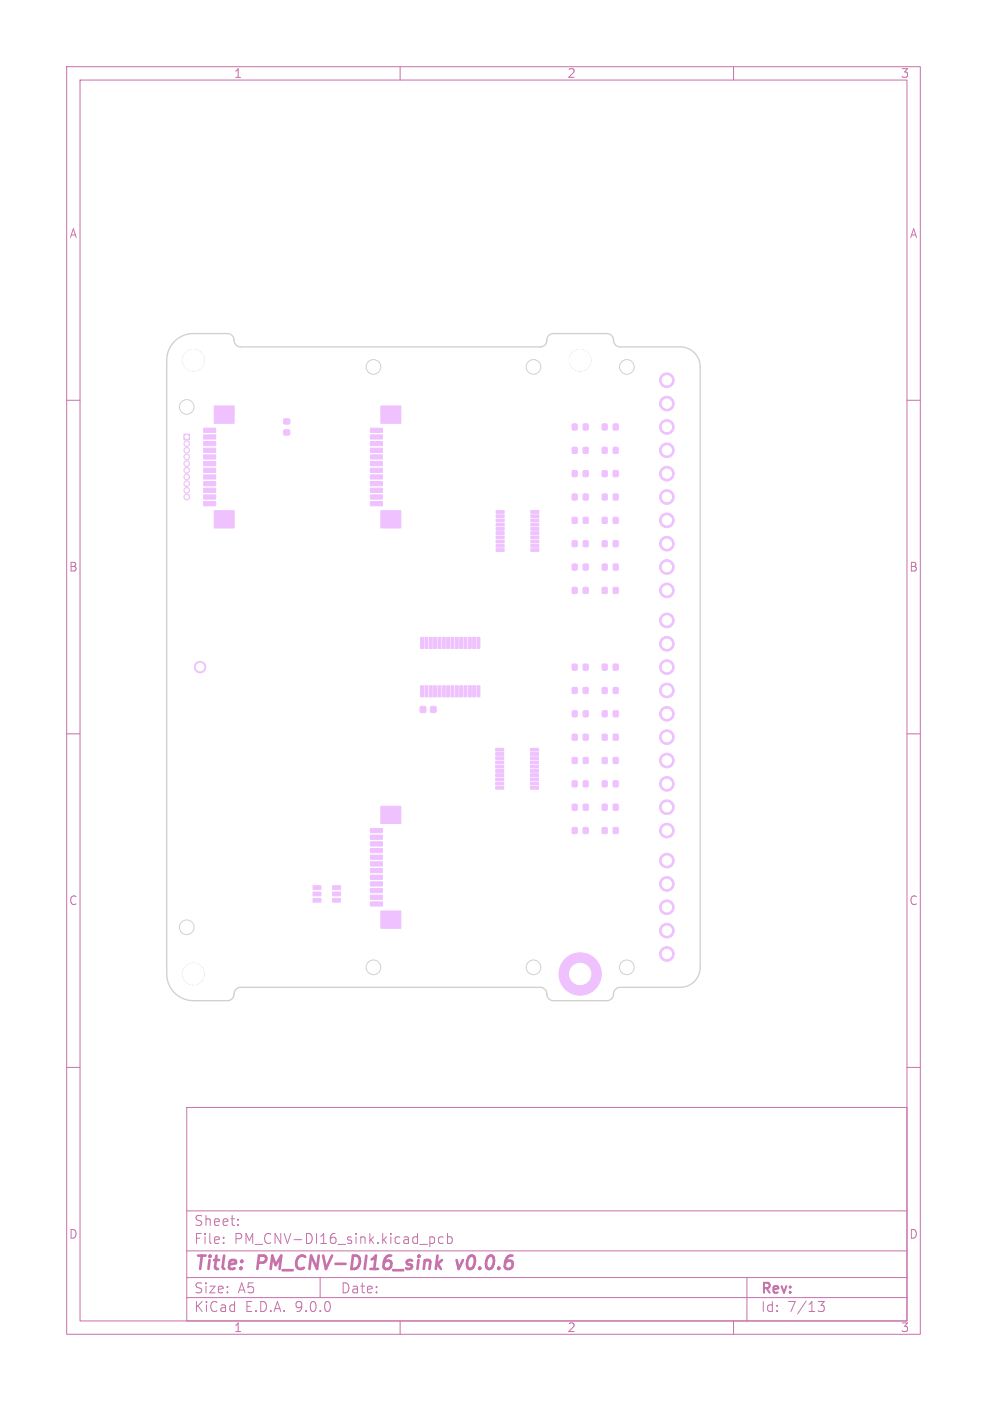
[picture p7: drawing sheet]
<svg xmlns="http://www.w3.org/2000/svg" width="148mm" height="210mm" viewBox="0 0 148 210" stroke-linecap="round" stroke-linejoin="round" font-family="sans-serif">
<defs><g id="words">
<g font-size="2.8" fill="#c872ab">
<text x="29" y="190.9">Title:</text>
<text x="38.7" y="190.9">PM_CNV-DI16_sink</text>
<text x="69.4" y="190.9">v0.0.6</text>
</g>
<g font-size="2.1" fill="#c872ab">
<text x="29" y="184">Sheet:</text>
<text x="29" y="186.7">File:</text>
<text x="35.1" y="186.7">PM_CNV-DI16_sink.kicad_pcb</text>
<text x="29" y="196.9">KiCad</text>
<text x="29" y="194.1">Size:</text>
<text x="35.7" y="194.1">A5</text>
<text x="36.7" y="196.9">E.D.A.</text>
<text x="44.3" y="196.9">9.0.0</text>
<text x="51" y="194.1">Date:</text>
<text x="114" y="194.3">Rev:</text>
<text x="114" y="196.9">Id:</text>
<text x="118.1" y="196.9">7/13</text>
</g>
<g font-size="1.8" fill="#c872ab">
<text x="35" y="11.9">1</text>
<text x="85" y="11.9">2</text>
<text x="135" y="11.9">3</text>
<text x="10.3" y="35.9">A</text>
<text x="136.4" y="35.9">A</text>
<text x="10.3" y="85.9">B</text>
<text x="136.3" y="85.9">B</text>
<text x="10.3" y="135.9">C</text>
<text x="136.3" y="135.9">C</text>
<text x="10.3" y="185.9">D</text>
<text x="136.3" y="185.9">D</text>
<text x="35" y="199.9">1</text>
<text x="85" y="199.9">2</text>
<text x="135" y="199.9">3</text>
</g>
</g></defs>
<g fill="none" stroke="#c872ab" stroke-width=".15">
<path d="M10 10h128v190h-128zM12 12h124v186h-124zM60 10v2M110 10v2M10 60h2M136 60h2M10 110h2M136 110h2M10 160h2M28 166h108v32h-108zM136 160h2M28 194.5h108"/>
<path d="M28 191.5h108M28 187.5h108M28 181.5h108M33.5 186.3v.1M33.5 185.5v.1M35.7 183.6v.1M35.7 182.8v.1M48 191.5v3M60 198v2M64.5 185.4v1.5M64.5 185.5l.4-.1 .3 .3v.4l-.2 .2h-.5M66.5 185.5l-.5-.1-.3 .3v.4l.2 .2h.6"/>
<path d="M67.1 185.5l.4-.1 .3 .3v.4l-.1 .2h-.6M67.1 184.9v1.5M110 198v2M112 191.5v6.5M122.7 195.1h.9l-.5 .6a.41 .41 0 0 1 .5 .3v.3l-.1 .2h-.8"/>
</g>
<path d="M65.6 188.2l-.2 2M65.6 189.4l.5 .8M66.3 188.9l-.9 .7M68.5 188.9l.3 1.3" fill="none" stroke="#c872ab" stroke-width=".4"/>
<g fill="#efc1ff" stroke="#efc1ff" stroke-width=".15">
<path d="M90.3 120.6h.7v.8h-.7z"/>
<path d="M92 120.6h.7v.8h-.7z"/>
<path d="M46.9 132.8h1.2v.5h-1.2z"/>
<path d="M46.9 133.7h1.2v.6h-1.2z"/>
<path d="M46.9 134.7h1.2v.5h-1.2z"/>
<path d="M49.9 134.7h1.2v.5h-1.2z"/>
<path d="M49.9 133.7h1.2v.6h-1.2z"/>
<path d="M49.9 132.8h1.2v.5h-1.2z"/>
<path d="M90.3 88.1h.7v.8h-.7z"/>
<path d="M92 88.1h.7v.8h-.7z"/>
<path d="M85.8 84.6h.7v.8h-.7z"/>
<path d="M87.5 84.6h.7v.8h-.7z"/>
<path d="M85.8 103.1h.7v.8h-.7z"/>
<path d="M87.5 103.1h.7v.8h-.7z"/>
<path d="M90.3 110.1h.7v.8h-.7z"/>
<path d="M92 110.1h.7v.8h-.7z"/>
<path d="M79.6 82.3h1.2v.4h-1.2z"/>
<path d="M79.6 81.6h1.2v.4h-1.2z"/>
<path d="M79.6 81h1.2v.4h-1.2z"/>
<path d="M79.6 80.3h1.2v.4h-1.2z"/>
<path d="M79.6 79.7h1.2v.4h-1.2z"/>
<path d="M79.6 79.1h1.2v.4h-1.2z"/>
<path d="M79.6 78.4h1.2v.4h-1.2z"/>
<path d="M79.6 77.8h1.2v.4h-1.2z"/>
<path d="M79.6 77.2h1.2v.4h-1.2z"/>
<path d="M79.6 76.5h1.2v.4h-1.2z"/>
<path d="M74.4 76.5h1.2v.4h-1.2z"/>
<path d="M74.4 77.2h1.2v.4h-1.2z"/>
<path d="M74.4 77.8h1.2v.4h-1.2z"/>
<path d="M74.4 78.4h1.2v.4h-1.2z"/>
<path d="M74.4 79.1h1.2v.4h-1.2z"/>
<path d="M74.4 79.7h1.2v.4h-1.2z"/>
<path d="M74.4 80.3h1.2v.4h-1.2z"/>
<path d="M74.4 81h1.2v.4h-1.2z"/>
<path d="M74.4 81.6h1.2v.4h-1.2z"/>
<path d="M74.4 82.3h1.2v.4h-1.2z"/>
<path d="M90.3 67.1h.7v.8h-.7z"/>
<path d="M92 67.1h.7v.8h-.7z"/>
<path d="M85.8 124.1h.7v.8h-.7z"/>
<path d="M87.5 124.1h.7v.8h-.7z"/>
<path d="M85.8 120.6h.7v.8h-.7z"/>
<path d="M87.5 120.6h.7v.8h-.7z"/>
<path d="M85.8 81.1h.7v.8h-.7z"/>
<path d="M87.5 81.1h.7v.8h-.7z"/>
<path d="M90.3 63.6h.7v.8h-.7z"/>
<path d="M92 63.6h.7v.8h-.7z"/>
<path d="M27.6 65.1h.8v.8h-.8z"/>
<path d="M64.6 105.9h.8v.9h-.8z"/>
<path d="M63 105.9h.8v.9h-.8z"/>
<path d="M85.8 110.1h.7v.8h-.7z"/>
<path d="M87.5 110.1h.7v.8h-.7z"/>
<path d="M71.5 95.5h.5v1.7h-.5z"/>
<path d="M70.9 95.5h.4v1.7h-.4z"/>
<path d="M70.2 95.5h.5v1.7h-.5z"/>
<path d="M69.6 95.5h.4v1.7h-.4z"/>
<path d="M68.9 95.5h.5v1.7h-.5z"/>
<path d="M68.3 95.5h.4v1.7h-.4z"/>
<path d="M67.6 95.5h.5v1.7h-.5z"/>
<path d="M67 95.5h.4v1.7h-.4z"/>
<path d="M66.3 95.5h.5v1.7h-.5z"/>
<path d="M65.7 95.5h.4v1.7h-.4z"/>
<path d="M65 95.5h.5v1.7h-.5z"/>
<path d="M64.4 95.5h.4v1.7h-.4z"/>
<path d="M63.7 95.5h.5v1.7h-.5z"/>
<path d="M63.1 95.5h.4v1.7h-.4z"/>
<path d="M63.1 102.8h.4v1.7h-.4z"/>
<path d="M63.7 102.8h.5v1.7h-.5z"/>
<path d="M64.4 102.8h.4v1.7h-.4z"/>
<path d="M65 102.8h.5v1.7h-.5z"/>
<path d="M65.7 102.8h.4v1.7h-.4z"/>
<path d="M66.3 102.8h.5v1.7h-.5z"/>
<path d="M67 102.8h.4v1.7h-.4z"/>
<path d="M67.6 102.8h.5v1.7h-.5z"/>
<path d="M68.3 102.8h.4v1.7h-.4z"/>
<path d="M68.9 102.8h.5v1.7h-.5z"/>
<path d="M69.6 102.8h.4v1.7h-.4z"/>
<path d="M70.2 102.8h.5v1.7h-.5z"/>
<path d="M70.9 102.8h.4v1.7h-.4z"/>
<path d="M71.5 102.8h.5v1.7h-.5z"/>
<path d="M85.8 70.6h.7v.8h-.7z"/>
<path d="M87.5 70.6h.7v.8h-.7z"/>
<path d="M55.5 75.2h1.8v.6h-1.8z"/>
<path d="M55.5 74.2h1.8v.6h-1.8z"/>
<path d="M55.5 73.2h1.8v.6h-1.8z"/>
<path d="M55.5 72.2h1.8v.6h-1.8z"/>
<path d="M55.5 71.2h1.8v.6h-1.8z"/>
<path d="M55.5 70.2h1.8v.6h-1.8z"/>
<path d="M55.5 69.2h1.8v.6h-1.8z"/>
<path d="M55.5 68.2h1.8v.6h-1.8z"/>
<path d="M55.5 67.2h1.8v.6h-1.8z"/>
<path d="M55.5 66.2h1.8v.6h-1.8z"/>
<path d="M55.5 65.2h1.8v.6h-1.8z"/>
<path d="M55.5 64.2h1.8v.6h-1.8z"/>
<path d="M57.1 76.6h3v2.5h-3z"/>
<path d="M57.1 60.9h3v2.5h-3z"/>
<path d="M85.8 67.1h.7v.8h-.7z"/>
<path d="M87.5 67.1h.7v.8h-.7z"/>
<path d="M90.3 103.1h.7v.8h-.7z"/>
<path d="M92 103.1h.7v.8h-.7z"/>
<path d="M85.8 74.1h.7v.8h-.7z"/>
<path d="M87.5 74.1h.7v.8h-.7z"/>
<path d="M85.8 99.6h.7v.8h-.7z"/>
<path d="M87.5 99.6h.7v.8h-.7z"/>
<path d="M90.3 124.1h.7v.8h-.7z"/>
<path d="M92 124.1h.7v.8h-.7z"/>
<path d="M90.3 74.1h.7v.8h-.7z"/>
<path d="M92 74.1h.7v.8h-.7z"/>
<path d="M90.3 117.1h.7v.8h-.7z"/>
<path d="M92 117.1h.7v.8h-.7z"/>
<path d="M90.3 70.6h.7v.8h-.7z"/>
<path d="M92 70.6h.7v.8h-.7z"/>
<path d="M85.8 63.6h.7v.8h-.7z"/>
<path d="M87.5 63.6h.7v.8h-.7z"/>
<path d="M85.8 117.1h.7v.8h-.7z"/>
<path d="M87.5 117.1h.7v.8h-.7z"/>
<path d="M55.5 135.2h1.8v.6h-1.8z"/>
<path d="M55.5 134.2h1.8v.6h-1.8z"/>
<path d="M55.5 133.2h1.8v.6h-1.8z"/>
<path d="M55.5 132.2h1.8v.6h-1.8z"/>
<path d="M55.5 131.2h1.8v.6h-1.8z"/>
<path d="M55.5 130.2h1.8v.6h-1.8z"/>
<path d="M55.5 129.2h1.8v.6h-1.8z"/>
<path d="M55.5 128.2h1.8v.6h-1.8z"/>
<path d="M55.5 127.2h1.8v.6h-1.8z"/>
<path d="M55.5 126.2h1.8v.6h-1.8z"/>
<path d="M55.5 125.2h1.8v.6h-1.8z"/>
<path d="M55.5 124.2h1.8v.6h-1.8z"/>
<path d="M57.1 136.6h3v2.5h-3z"/>
<path d="M57.1 120.9h3v2.5h-3z"/>
<path d="M42.6 62.8h.8v.7h-.8z"/>
<path d="M42.6 64.5h.8v.7h-.8z"/>
<path d="M90.3 77.6h.7v.8h-.7z"/>
<path d="M92 77.6h.7v.8h-.7z"/>
<path d="M90.3 84.6h.7v.8h-.7z"/>
<path d="M92 84.6h.7v.8h-.7z"/>
<path d="M30.5 75.2h1.8v.6h-1.8z"/>
<path d="M30.5 74.2h1.8v.6h-1.8z"/>
<path d="M30.5 73.2h1.8v.6h-1.8z"/>
<path d="M30.5 72.2h1.8v.6h-1.8z"/>
<path d="M30.5 71.2h1.8v.6h-1.8z"/>
<path d="M30.5 70.2h1.8v.6h-1.8z"/>
<path d="M30.5 69.2h1.8v.6h-1.8z"/>
<path d="M30.5 68.2h1.8v.6h-1.8z"/>
<path d="M30.5 67.2h1.8v.6h-1.8z"/>
<path d="M30.5 66.2h1.8v.6h-1.8z"/>
<path d="M30.5 65.2h1.8v.6h-1.8z"/>
<path d="M30.5 64.2h1.8v.6h-1.8z"/>
<path d="M32.1 76.6h3v2.5h-3z"/>
<path d="M32.1 60.9h3v2.5h-3z"/>
<path d="M79.5 117.9h1.2v.4h-1.2z"/>
<path d="M79.5 117.3h1.2v.4h-1.2z"/>
<path d="M79.5 116.6h1.2v.4h-1.2z"/>
<path d="M79.5 116h1.2v.4h-1.2z"/>
<path d="M79.5 115.4h1.2v.4h-1.2z"/>
<path d="M79.5 114.7h1.2v.4h-1.2z"/>
<path d="M79.5 114.1h1.2v.4h-1.2z"/>
<path d="M79.5 113.5h1.2v.4h-1.2z"/>
<path d="M79.5 112.8h1.2v.4h-1.2z"/>
<path d="M79.5 112.2h1.2v.4h-1.2z"/>
<path d="M74.3 112.2h1.2v.4h-1.2z"/>
<path d="M74.3 112.8h1.2v.4h-1.2z"/>
<path d="M74.3 113.5h1.2v.4h-1.2z"/>
<path d="M74.3 114.1h1.2v.4h-1.2z"/>
<path d="M74.3 114.7h1.2v.4h-1.2z"/>
<path d="M74.3 115.4h1.2v.4h-1.2z"/>
<path d="M74.3 116h1.2v.4h-1.2z"/>
<path d="M74.3 116.6h1.2v.4h-1.2z"/>
<path d="M74.3 117.3h1.2v.4h-1.2z"/>
<path d="M74.3 117.9h1.2v.4h-1.2z"/>
<path d="M90.3 81.1h.7v.8h-.7z"/>
<path d="M92 81.1h.7v.8h-.7z"/>
<path d="M85.8 77.6h.7v.8h-.7z"/>
<path d="M87.5 77.6h.7v.8h-.7z"/>
<path d="M85.8 106.6h.7v.8h-.7z"/>
<path d="M87.5 106.6h.7v.8h-.7z"/>
<path d="M90.3 106.6h.7v.8h-.7z"/>
<path d="M92 106.6h.7v.8h-.7z"/>
<path d="M90.3 99.6h.7v.8h-.7z"/>
<path d="M92 99.6h.7v.8h-.7z"/>
<path d="M85.8 113.6h.7v.8h-.7z"/>
<path d="M87.5 113.6h.7v.8h-.7z"/>
<path d="M90.3 113.6h.7v.8h-.7z"/>
<path d="M92 113.6h.7v.8h-.7z"/>
<path d="M85.8 88.1h.7v.8h-.7z"/>
<path d="M87.5 88.1h.7v.8h-.7z"/>
<circle cx="29" cy="146" r="1.6"/>
<circle cx="28" cy="66.5" r=".42"/>
<circle cx="28" cy="67.5" r=".42"/>
<circle cx="28" cy="68.5" r=".42"/>
<circle cx="28" cy="69.5" r=".42"/>
<circle cx="28" cy="70.5" r=".42"/>
<circle cx="28" cy="71.5" r=".42"/>
<circle cx="28" cy="72.5" r=".42"/>
<circle cx="28" cy="73.5" r=".42"/>
<circle cx="28" cy="74.5" r=".42"/>
<circle cx="100" cy="143" r="1.1"/>
<circle cx="100" cy="139.5" r="1.1"/>
<circle cx="100" cy="136" r="1.1"/>
<circle cx="100" cy="132.5" r="1.1"/>
<circle cx="100" cy="129" r="1.1"/>
<circle cx="29" cy="54" r="1.6"/>
<circle cx="87" cy="54" r="1.6"/>
<circle cx="30" cy="100" r=".86"/>
<circle cx="100" cy="124.5" r="1.1"/>
<circle cx="100" cy="121" r="1.1"/>
<circle cx="100" cy="117.5" r="1.1"/>
<circle cx="100" cy="114" r="1.1"/>
<circle cx="100" cy="110.5" r="1.1"/>
<circle cx="100" cy="107" r="1.1"/>
<circle cx="100" cy="103.5" r="1.1"/>
<circle cx="100" cy="100" r="1.1"/>
<circle cx="100" cy="96.5" r="1.1"/>
<circle cx="100" cy="93" r="1.1"/>
<circle cx="87" cy="146" r="3.2"/>
<circle cx="100" cy="88.5" r="1.1"/>
<circle cx="100" cy="85" r="1.1"/>
<circle cx="100" cy="81.5" r="1.1"/>
<circle cx="100" cy="78" r="1.1"/>
<circle cx="100" cy="74.5" r="1.1"/>
<circle cx="100" cy="71" r="1.1"/>
<circle cx="100" cy="67.5" r="1.1"/>
<circle cx="100" cy="64" r="1.1"/>
<circle cx="100" cy="60.5" r="1.1"/>
<circle cx="100" cy="57" r="1.1"/>
</g>
<path d="M26.2 51.2a4 4 0 0 1 2.8-1.2h5.1a1.16 1.16 0 0 1 1.1 1.3l.3 .5 .6 .2h44.9a1.15 1.15 0 0 0 1.1-1.3l.3-.5 .5-.2h8.1a1.16 1.16 0 0 1 1.1 1.3l.3 .5 .5 .2h9.1a3 3 0 0 1 3 3v90a3 3 0 0 1-3 3h-9a1.16 1.16 0 0 0-1.1 1.3l-.3 .5-.5 .2h-8.1a1.16 1.16 0 0 1-1.1-1.3l-.3-.5-.6-.2h-44.9a1.16 1.16 0 0 0-1.1 1.3l-.3 .5-.5 .2h-5.2a4 4 0 0 1-4-4v-92a4 4 0 0 1 1.2-2.8z" fill="none" stroke="#d0d2cd" stroke-width=".2"/>
<g fill="none" stroke="#d0d2cd" stroke-width=".15">
<circle cx="56" cy="55" r="1.1"/>
<circle cx="80" cy="55" r="1.1"/>
<circle cx="94" cy="55" r="1.1"/>
<circle cx="28" cy="61" r="1.1"/>
<circle cx="28" cy="139" r="1.1"/>
<circle cx="56" cy="145" r="1.1"/>
<circle cx="80" cy="145" r="1.1"/>
<circle cx="94" cy="145" r="1.1"/>
</g>
<g fill="#d0d2cd" stroke="#d0d2cd" stroke-width=".15">
<circle cx="29" cy="146" r="1.6"/>
<circle cx="28" cy="65.5" r=".25"/>
<circle cx="28" cy="66.5" r=".25"/>
<circle cx="28" cy="67.5" r=".25"/>
<circle cx="28" cy="68.5" r=".25"/>
<circle cx="28" cy="69.5" r=".25"/>
<circle cx="28" cy="70.5" r=".25"/>
<circle cx="28" cy="71.5" r=".25"/>
<circle cx="28" cy="72.5" r=".25"/>
<circle cx="28" cy="73.5" r=".25"/>
<circle cx="28" cy="74.5" r=".25"/>
<circle cx="100" cy="143" r=".7"/>
<circle cx="100" cy="139.5" r=".7"/>
<circle cx="100" cy="136" r=".7"/>
<circle cx="100" cy="132.5" r=".7"/>
<circle cx="100" cy="129" r=".7"/>
<circle cx="29" cy="54" r="1.6"/>
<circle cx="87" cy="54" r="1.6"/>
<circle cx="30" cy="100" r=".58"/>
<circle cx="100" cy="124.5" r=".7"/>
<circle cx="100" cy="121" r=".7"/>
<circle cx="100" cy="117.5" r=".7"/>
<circle cx="100" cy="114" r=".7"/>
<circle cx="100" cy="110.5" r=".7"/>
<circle cx="100" cy="107" r=".7"/>
<circle cx="100" cy="103.5" r=".7"/>
<circle cx="100" cy="100" r=".7"/>
<circle cx="100" cy="96.5" r=".7"/>
<circle cx="100" cy="93" r=".7"/>
<circle cx="87" cy="146" r="1.6"/>
<circle cx="100" cy="88.5" r=".7"/>
<circle cx="100" cy="85" r=".7"/>
<circle cx="100" cy="81.5" r=".7"/>
<circle cx="100" cy="78" r=".7"/>
<circle cx="100" cy="74.5" r=".7"/>
<circle cx="100" cy="71" r=".7"/>
<circle cx="100" cy="67.5" r=".7"/>
<circle cx="100" cy="64" r=".7"/>
<circle cx="100" cy="60.5" r=".7"/>
<circle cx="100" cy="57" r=".7"/>
</g>
<g fill="#fff" stroke="#fff" stroke-width=".15">
<circle cx="29" cy="146" r="1.6"/>
<circle cx="28" cy="65.5" r=".25"/>
<circle cx="28" cy="66.5" r=".25"/>
<circle cx="28" cy="67.5" r=".25"/>
<circle cx="28" cy="68.5" r=".25"/>
<circle cx="28" cy="69.5" r=".25"/>
<circle cx="28" cy="70.5" r=".25"/>
<circle cx="28" cy="71.5" r=".25"/>
<circle cx="28" cy="72.5" r=".25"/>
<circle cx="28" cy="73.5" r=".25"/>
<circle cx="28" cy="74.5" r=".25"/>
<circle cx="100" cy="143" r=".7"/>
<circle cx="100" cy="139.5" r=".7"/>
<circle cx="100" cy="136" r=".7"/>
<circle cx="100" cy="132.5" r=".7"/>
<circle cx="100" cy="129" r=".7"/>
<circle cx="29" cy="54" r="1.6"/>
<circle cx="87" cy="54" r="1.6"/>
<circle cx="30" cy="100" r=".58"/>
<circle cx="100" cy="124.5" r=".7"/>
<circle cx="100" cy="121" r=".7"/>
<circle cx="100" cy="117.5" r=".7"/>
<circle cx="100" cy="114" r=".7"/>
<circle cx="100" cy="110.5" r=".7"/>
<circle cx="100" cy="107" r=".7"/>
<circle cx="100" cy="103.5" r=".7"/>
<circle cx="100" cy="100" r=".7"/>
<circle cx="100" cy="96.5" r=".7"/>
<circle cx="100" cy="93" r=".7"/>
<circle cx="87" cy="146" r="1.6"/>
<circle cx="100" cy="88.5" r=".7"/>
<circle cx="100" cy="85" r=".7"/>
<circle cx="100" cy="81.5" r=".7"/>
<circle cx="100" cy="78" r=".7"/>
<circle cx="100" cy="74.5" r=".7"/>
<circle cx="100" cy="71" r=".7"/>
<circle cx="100" cy="67.5" r=".7"/>
<circle cx="100" cy="64" r=".7"/>
<circle cx="100" cy="60.5" r=".7"/>
<circle cx="100" cy="57" r=".7"/>
</g>
<use href="#words"/>
</svg>
